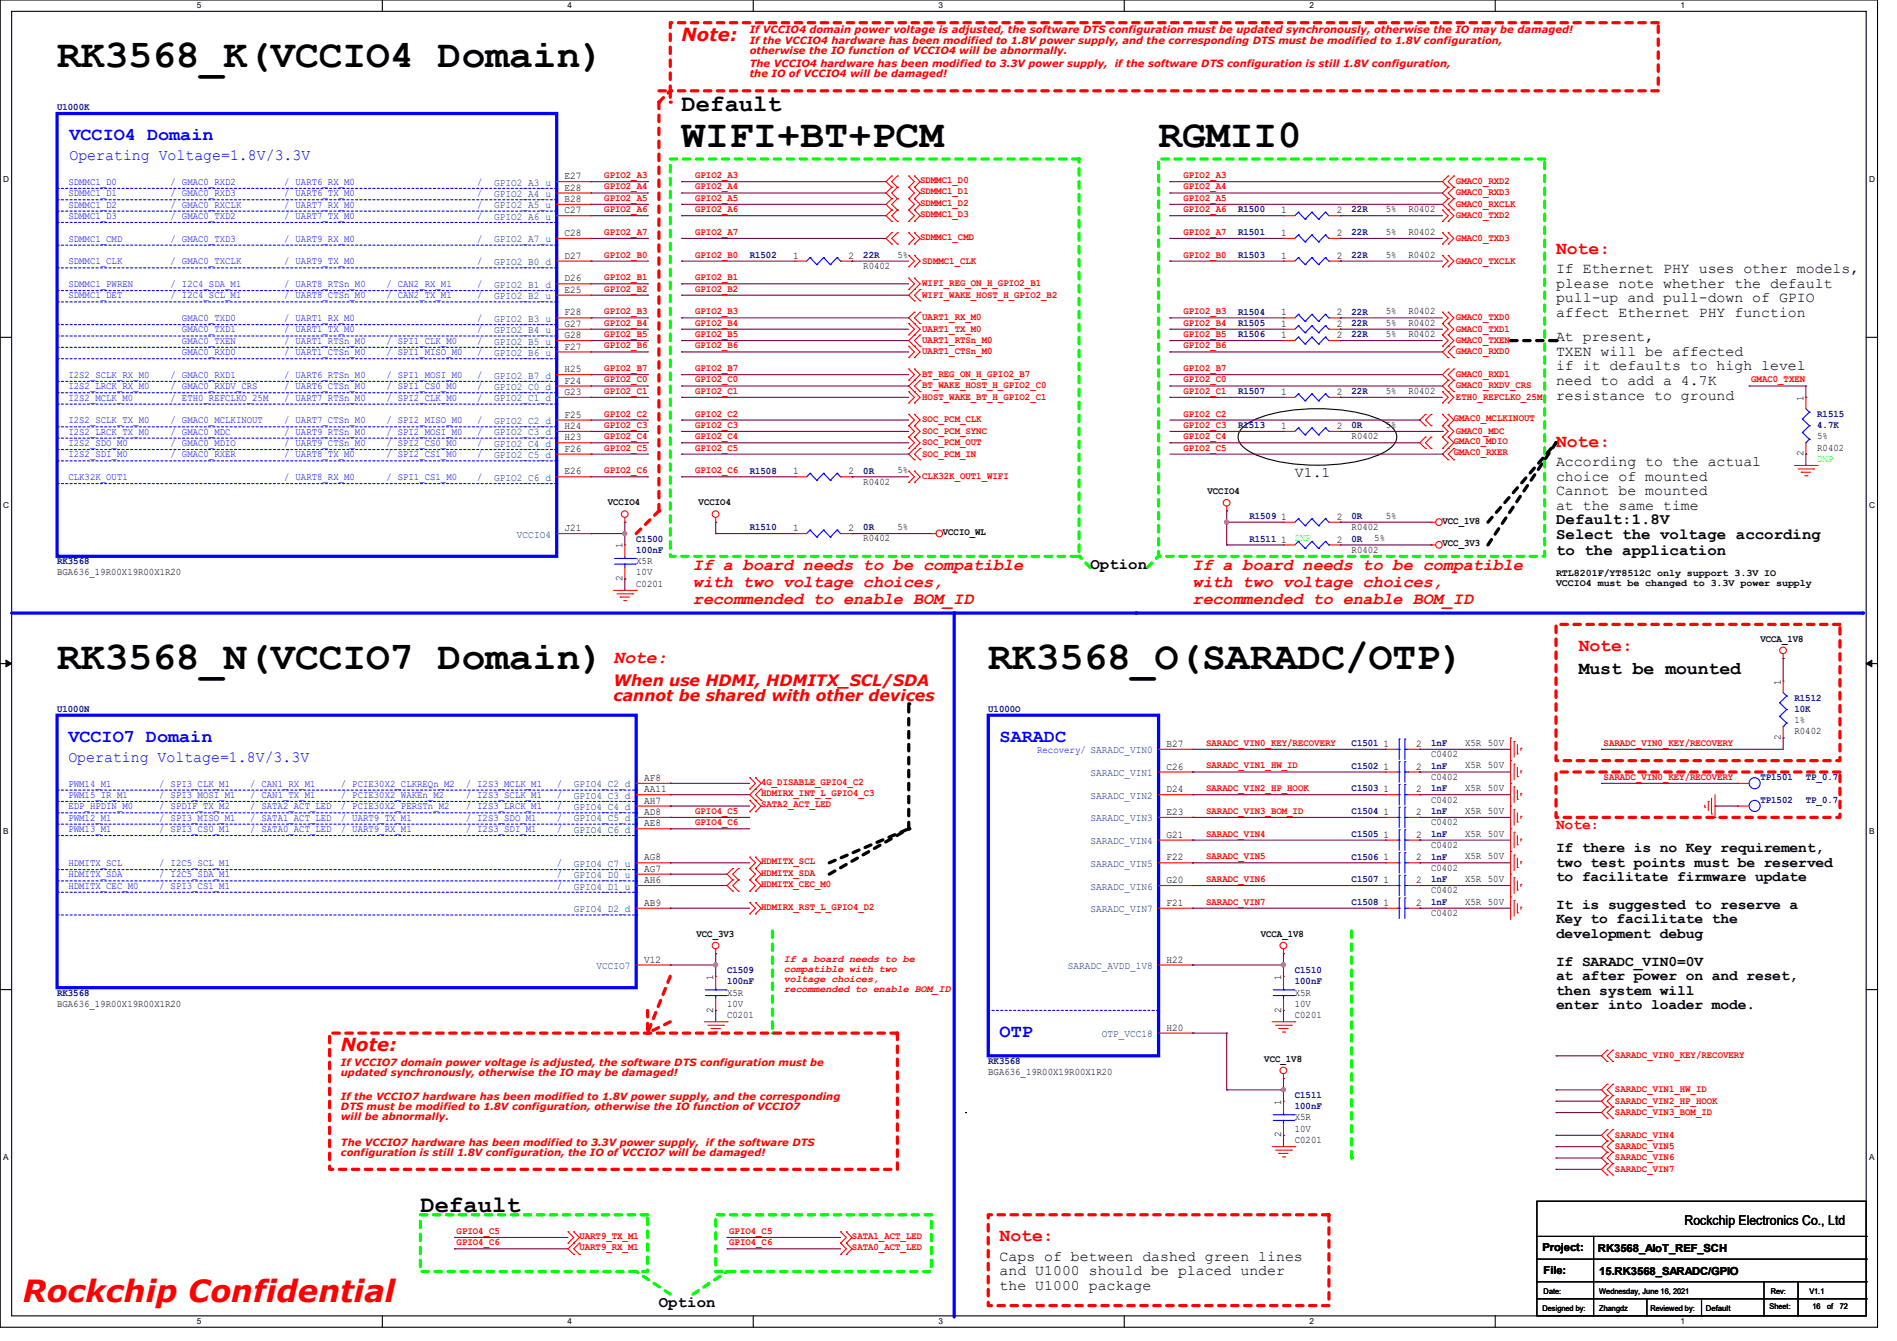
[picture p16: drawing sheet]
<svg xmlns="http://www.w3.org/2000/svg" width="297mm" height="210mm" viewBox="0 0 297 210" stroke-linecap="round" stroke-linejoin="round" font-family="sans-serif">
<defs><g id="words">
<g font-size="6.2">
<text x="8.9" y="10.5">RK3568_K(VCCIO4 Domain)</text>
<text x="106.7" y="23">WIFI+BT+PCM</text>
<text x="181.4" y="23">RGMII0</text>
<text x="8.9" y="104.8">RK3568_N(VCCIO7 Domain)</text>
<text x="154.7" y="104.8">RK3568_O(SARADC/OTP)</text>
</g>
<text font-size="4.8" fill="#f00" x="3.6" y="204">Rockchip Confidential</text>
<g font-size="3.7">
<text x="106.7" y="17.4">Default</text>
<text x="65.8" y="189.9">Default</text>
</g>
<g font-size="2.8" fill="#f00">
<text x="106.7" y="6.4">Note:</text>
<text x="243.6" y="39.7">Note:</text>
<text x="243.6" y="69.9">Note:</text>
<text x="247.2" y="101.9">Note:</text>
<text x="96.1" y="103.8">Note:</text>
<text x="53.4" y="164.6">Note:</text>
<text x="156.5" y="194.4">Note:</text>
</g>
<g font-size="2.8" fill="#00f">
<text x="10.9" y="21.9">VCCIO4 Domain</text>
<text x="10.7" y="116.2">VCCIO7 Domain</text>
<text x="156.5" y="116.2">SARADC</text>
<text x="156.5" y="162.4">OTP</text>
</g>
<text font-size="2.8" x="247.2" y="105.5">Must be mounted</text>
<g font-size="2.6" fill="#f00">
<text x="108.5" y="89.3">If a board needs to be compatible</text>
<text x="186.7" y="89.3">If a board needs to be compatible</text>
<text x="108.5" y="91.9">with two voltage choices,</text>
<text x="108.5" y="94.6">recommended to enable BOM_ID</text>
<text x="186.7" y="91.9">with two voltage choices,</text>
<text x="186.7" y="94.6">recommended to enable BOM_ID</text>
</g>
<g font-size="2.5" fill="#00f">
<text x="10.9" y="25.1">Operating Voltage=1.8V/3.3V</text>
<text x="10.7" y="119.3">Operating Voltage=1.8V/3.3V</text>
</g>
<g font-size="2.5">
<text x="243.6" y="82">Default:1.8V</text>
<text x="170.7" y="89.1">Option</text>
<text x="243.6" y="84.5">Select the voltage according</text>
<text x="243.6" y="86.9">to the application</text>
<text x="103.2" y="204.7">Option</text>
</g>
<g font-size="2.5" fill="#f00">
<text x="96.1" y="107.4">When use HDMI, HDMITX_SCL/SDA</text>
<text x="96.1" y="109.9">cannot be shared with other devices</text>
</g>
<g font-size="2.3">
<text x="243.6" y="42.8">If Ethernet PHY uses other models,</text>
<text x="243.6" y="45">please note whether the default</text>
<text x="243.6" y="47.3">pull-up and pull-down of GPIO</text>
<text x="243.6" y="49.6">affect Ethernet PHY function</text>
<text x="243.6" y="53.4">At present,</text>
<text x="243.6" y="55.7">TXEN will be affected</text>
<text x="243.6" y="58">if it defaults to high level</text>
<text x="243.6" y="60.3">need to add a 4.7K</text>
<text x="243.6" y="62.6">resistance to ground</text>
<text x="202.7" y="74.8">V1.1</text>
<text x="243.6" y="73">According to the actual</text>
<text x="243.6" y="75.3">choice of mounted</text>
<text x="243.6" y="77.6">Cannot be mounted</text>
<text x="243.6" y="79.8">at the same time</text>
<text x="243.6" y="133.4">If there is no Key requirement,</text>
<text x="243.6" y="135.7">two test points must be reserved</text>
<text x="243.6" y="138">to facilitate firmware update</text>
<text x="243.6" y="142.3">It is suggested to reserve a</text>
<text x="243.6" y="144.6">Key to facilitate the</text>
<text x="243.6" y="146.9">development debug</text>
<text x="243.6" y="151.2">If SARADC_VIN0=0V</text>
<text x="243.6" y="153.5">at after power on and reset,</text>
<text x="243.6" y="155.8">then system will</text>
<text x="243.6" y="158.1">enter into loader mode.</text>
<text x="156.5" y="197.4">Caps of between dashed green lines</text>
<text x="156.5" y="199.7">and U1000 should be placed under</text>
<text x="156.5" y="202">the U1000 package</text>
</g>
<text font-size="2.3" fill="#f00" x="243.6" y="129.9">Note:</text>
<text font-size="2.1" x="263.7" y="191.9">Rockchip Electronics Co., Ltd</text>
<g font-size="1.7">
<text x="241.5" y="196">Project:</text>
<text x="250.2" y="196.1">RK3568_AIoT_REF_SCH</text>
<text x="241.7" y="199.5">File:</text>
<text x="250.4" y="199.7">15.RK3568_SARADC/GPIO</text>
</g>
<g font-size="1.6" fill="#f00">
<text x="117.4" y="5.2">If VCCIO4 domain power voltage is adjusted, the software DTS configuration must be updated synchronously, otherwise the IO may be damaged!</text>
<text x="117.4" y="6.9">If the VCCIO4 hardware has been modified to 1.8V power supply, and the corresponding DTS must be modified to 1.8V configuration,</text>
<text x="117.4" y="8.5">otherwise the IO function of VCCIO4 will be abnormally.</text>
<text x="117.4" y="10.5">The VCCIO4 hardware has been modified to 3.3V power supply, if the software DTS configuration is still 1.8V configuration,</text>
<text x="117.4" y="12.1">the IO of VCCIO4 will be damaged!</text>
<text x="94.6" y="27.9">GPIO2_A3</text>
<text x="94.6" y="29.7">GPIO2_A4</text>
<text x="108.8" y="27.9">GPIO2_A3</text>
<text x="108.8" y="29.7">GPIO2_A4</text>
<text x="144.1" y="28.7">SDMMC1_D0</text>
<text x="185.3" y="27.9">GPIO2_A3</text>
<text x="185.3" y="29.7">GPIO2_A4</text>
<text x="228" y="28.8">GMAC0_RXD2</text>
<text x="94.6" y="31.5">GPIO2_A5</text>
<text x="94.6" y="33.2">GPIO2_A6</text>
<text x="108.8" y="33.2">GPIO2_A6</text>
<text x="108.8" y="31.5">GPIO2_A5</text>
<text x="144.1" y="30.4">SDMMC1_D1</text>
<text x="144.1" y="32.2">SDMMC1_D2</text>
<text x="144.1" y="34">SDMMC1_D3</text>
<text x="185.3" y="31.5">GPIO2_A5</text>
<text x="185.3" y="33.2">GPIO2_A6</text>
<text x="228" y="30.6">GMAC0_RXD3</text>
<text x="228" y="32.4">GMAC0_RXCLK</text>
<text x="228" y="34.2">GMAC0_TXD2</text>
<text x="94.6" y="36.8">GPIO2_A7</text>
<text x="94.6" y="40.3">GPIO2_B0</text>
<text x="108.8" y="36.8">GPIO2_A7</text>
<text x="108.8" y="40.3">GPIO2_B0</text>
<text x="144.1" y="37.5">SDMMC1_CMD</text>
<text x="144.4" y="41.3">SDMMC1_CLK</text>
<text x="185.3" y="36.8">GPIO2_A7</text>
<text x="185.3" y="40.3">GPIO2_B0</text>
<text x="228" y="37.7">GMAC0_TXD3</text>
<text x="228" y="41.3">GMAC0_TXCLK</text>
<text x="94.6" y="43.9">GPIO2_B1</text>
<text x="94.6" y="45.7">GPIO2_B2</text>
<text x="108.8" y="43.9">GPIO2_B1</text>
<text x="108.8" y="45.7">GPIO2_B2</text>
<text x="144.4" y="44.8">WIFI_REG_ON_H_GPIO2_B1</text>
<text x="144.4" y="46.6">WIFI_WAKE_HOST_H_GPIO2_B2</text>
<text x="94.6" y="49.2">GPIO2_B3</text>
<text x="94.6" y="51">GPIO2_B4</text>
<text x="94.6" y="52.8">GPIO2_B5</text>
<text x="108.8" y="51">GPIO2_B4</text>
<text x="108.8" y="52.8">GPIO2_B5</text>
<text x="108.8" y="49.2">GPIO2_B3</text>
<text x="144.4" y="50.2">UART1_RX_M0</text>
<text x="144.4" y="51.9">UART1_TX_M0</text>
<text x="144.4" y="53.7">UART1_RTSn_M0</text>
<text x="185.3" y="49.2">GPIO2_B3</text>
<text x="185.3" y="51">GPIO2_B4</text>
<text x="185.3" y="52.8">GPIO2_B5</text>
<text x="228" y="50.2">GMAC0_TXD0</text>
<text x="228" y="51.9">GMAC0_TXD1</text>
<text x="228" y="53.7">GMAC0_TXEN</text>
<text x="94.6" y="54.6">GPIO2_B6</text>
<text x="94.6" y="58.1">GPIO2_B7</text>
<text x="94.6" y="59.9">GPIO2_C0</text>
<text x="108.8" y="54.6">GPIO2_B6</text>
<text x="108.8" y="59.9">GPIO2_C0</text>
<text x="108.8" y="58.1">GPIO2_B7</text>
<text x="144.4" y="55.5">UART1_CTSn_M0</text>
<text x="144.4" y="59.1">BT_REG_ON_H_GPIO2_B7</text>
<text x="185.3" y="54.6">GPIO2_B6</text>
<text x="185.3" y="58.1">GPIO2_B7</text>
<text x="185.3" y="59.9">GPIO2_C0</text>
<text x="228" y="55.5">GMAC0_RXD0</text>
<text x="228" y="59.1">GMAC0_RXD1</text>
<text x="274.2" y="59.9">GMAC0_TXEN</text>
<text x="94.6" y="61.7">GPIO2_C1</text>
<text x="94.6" y="65.2">GPIO2_C2</text>
<text x="108.8" y="61.7">GPIO2_C1</text>
<text x="108.8" y="65.2">GPIO2_C2</text>
<text x="144.4" y="60.8">BT_WAKE_HOST_H_GPIO2_C0</text>
<text x="144.4" y="62.6">HOST_WAKE_BT_H_GPIO2_C1</text>
<text x="185.3" y="65.2">GPIO2_C2</text>
<text x="185.3" y="61.7">GPIO2_C1</text>
<text x="227.6" y="66">GMAC0_MCLKINOUT</text>
<text x="228" y="60.8">GMAC0_RXDV_CRS</text>
<text x="228" y="62.6">ETH0_REFCLKO_25M</text>
<text x="94.6" y="67">GPIO2_C3</text>
<text x="94.6" y="68.8">GPIO2_C4</text>
<text x="94.6" y="70.6">GPIO2_C5</text>
<text x="108.8" y="67">GPIO2_C3</text>
<text x="108.8" y="68.8">GPIO2_C4</text>
<text x="108.8" y="70.6">GPIO2_C5</text>
<text x="144.4" y="67.9">SOC_PCM_SYNC</text>
<text x="144.4" y="69.7">SOC_PCM_OUT</text>
<text x="144.4" y="66.2">SOC_PCM_CLK</text>
<text x="144.4" y="71.5">SOC_PCM_IN</text>
<text x="185.3" y="67">GPIO2_C3</text>
<text x="185.3" y="68.8">GPIO2_C4</text>
<text x="185.3" y="70.6">GPIO2_C5</text>
<text x="227.6" y="69.6">GMAC0_MDIO</text>
<text x="227.6" y="71.3">GMAC0_RXER</text>
<text x="228" y="67.9">GMAC0_MDC</text>
<text x="94.6" y="74.1">GPIO2_C6</text>
<text x="108.8" y="74.1">GPIO2_C6</text>
<text x="144.4" y="75.1">CLK32K_OUT1_WIFI</text>
<text x="188.8" y="116.8">SARADC_VIN0_KEY/RECOVERY</text>
<text x="251.1" y="116.8">SARADC_VIN0_KEY/RECOVERY</text>
<text x="119.2" y="122.9">4G_DISABLE_GPIO4_C2</text>
<text x="119.2" y="124.7">HDMIRX_INT_L_GPIO4_C3</text>
<text x="188.8" y="120.4">SARADC_VIN1_HW_ID</text>
<text x="188.8" y="123.9">SARADC_VIN2_HP_HOOK</text>
<text x="251.1" y="122.1">SARADC_VIN0_KEY/RECOVERY</text>
<text x="108.8" y="127.5">GPIO4_C5</text>
<text x="108.8" y="129.2">GPIO4_C6</text>
<text x="119.2" y="126.4">SATA2_ACT_LED</text>
<text x="188.8" y="127.5">SARADC_VIN3_BOM_ID</text>
<text x="188.8" y="131">SARADC_VIN4</text>
<text x="119.2" y="135.3">HDMITX_SCL</text>
<text x="119.2" y="137.1">HDMITX_SDA</text>
<text x="188.8" y="134.6">SARADC_VIN5</text>
<text x="119.2" y="138.9">HDMITX_CEC_M0</text>
<text x="119.2" y="142.4">HDMIRX_RST_L_GPIO4_D2</text>
<text x="188.8" y="138.1">SARADC_VIN6</text>
<text x="188.8" y="141.7">SARADC_VIN7</text>
<text x="122.7" y="150.6">If a board needs to be</text>
<text x="122.7" y="152.2">compatible with two</text>
<text x="122.7" y="153.8">voltage choices,</text>
<text x="122.7" y="155.3">recommended to enable BOM_ID</text>
<text x="53.4" y="167">If VCCIO7 domain power voltage is adjusted, the software DTS configuration must be</text>
<text x="252.9" y="165.7">SARADC_VIN0_KEY/RECOVERY</text>
<text x="53.4" y="172.3">If the VCCIO7 hardware has been modified to 1.8V power supply, and the corresponding</text>
<text x="53.4" y="173.9">DTS must be modified to 1.8V configuration, otherwise the IO function of VCCIO7</text>
<text x="53.4" y="168.5">updated synchronously, otherwise the IO may be damaged!</text>
<text x="252.9" y="171.1">SARADC_VIN1_HW_ID</text>
<text x="252.9" y="172.8">SARADC_VIN2_HP_HOOK</text>
<text x="53.4" y="175.4">will be abnormally.</text>
<text x="53.4" y="179.4">The VCCIO7 hardware has been modified to 3.3V power supply, if the software DTS</text>
<text x="252.9" y="174.6">SARADC_VIN3_BOM_ID</text>
<text x="252.9" y="178.2">SARADC_VIN4</text>
<text x="252.9" y="180">SARADC_VIN5</text>
<text x="53.4" y="181">configuration is still 1.8V configuration, the IO of VCCIO7 will be damaged!</text>
<text x="252.9" y="181.7">SARADC_VIN6</text>
<text x="252.9" y="183.5">SARADC_VIN7</text>
<text x="71.5" y="193.2">GPIO4_C5</text>
<text x="71.5" y="195">GPIO4_C6</text>
<text x="90.7" y="194">UART9_TX_M1</text>
<text x="90.7" y="195.8">UART9_RX_M1</text>
<text x="114.2" y="193.2">GPIO4_C5</text>
<text x="114.2" y="195">GPIO4_C6</text>
<text x="133.4" y="194">SATA1_ACT_LED</text>
<text x="133.4" y="195.8">SATA0_ACT_LED</text>
</g>
<g font-size="1.6" fill="#000080">
<text x="8.9" y="17.3">U1000K</text>
<text x="193.8" y="33.3">R1500</text>
<text x="211.6" y="33.3">22R</text>
<text x="117.4" y="40.4">R1502</text>
<text x="135.2" y="40.4">22R</text>
<text x="193.8" y="40.4">R1503</text>
<text x="193.8" y="36.8">R1501</text>
<text x="211.6" y="40.4">22R</text>
<text x="211.6" y="36.8">22R</text>
<text x="193.8" y="51.1">R1505</text>
<text x="193.8" y="49.3">R1504</text>
<text x="193.8" y="52.8">R1506</text>
<text x="211.6" y="51.1">22R</text>
<text x="211.6" y="49.3">22R</text>
<text x="211.6" y="52.8">22R</text>
<text x="193.8" y="61.7">R1507</text>
<text x="211.6" y="61.7">22R</text>
<text x="284.5" y="65.3">R1515</text>
<text x="193.8" y="67.1">R1513</text>
<text x="211.6" y="67.1">0R</text>
<text x="284.5" y="67.1">4.7K</text>
<text x="117.4" y="74.2">R1508</text>
<text x="135.2" y="74.2">0R</text>
<text x="117.4" y="83.1">R1510</text>
<text x="135.2" y="83.1">0R</text>
<text x="195.6" y="81.3">R1509</text>
<text x="211.6" y="81.3">0R</text>
<text x="8.9" y="88.4">RK3568</text>
<text x="99.6" y="84.8">C1500</text>
<text x="99.6" y="86.6">100nF</text>
<text x="195.6" y="84.8">R1511</text>
<text x="211.6" y="84.8">0R</text>
<text x="8.9" y="111.5">U1000N</text>
<text x="154.7" y="111.5">U1000O</text>
<text x="281" y="109.7">R1512</text>
<text x="281" y="111.5">10K</text>
<text x="211.6" y="116.8">C1501</text>
<text x="224.1" y="116.8">1nF</text>
<text x="211.6" y="120.4">C1502</text>
<text x="211.6" y="123.9">C1503</text>
<text x="224.1" y="120.4">1nF</text>
<text x="224.1" y="123.9">1nF</text>
<text x="275.6" y="122.2">TP1501</text>
<text x="275.6" y="125.7">TP1502</text>
<text x="282.7" y="122.2">TP_0.7</text>
<text x="282.7" y="125.7">TP_0.7</text>
<text x="211.6" y="127.5">C1504</text>
<text x="211.6" y="131.1">C1505</text>
<text x="224.1" y="127.5">1nF</text>
<text x="224.1" y="131.1">1nF</text>
<text x="211.6" y="134.6">C1506</text>
<text x="224.1" y="134.6">1nF</text>
<text x="211.6" y="141.7">C1508</text>
<text x="211.6" y="138.2">C1507</text>
<text x="224.1" y="141.7">1nF</text>
<text x="224.1" y="138.2">1nF</text>
<text x="8.9" y="156">RK3568</text>
<text x="113.8" y="152.4">C1509</text>
<text x="113.8" y="154.2">100nF</text>
<text x="202.7" y="152.4">C1510</text>
<text x="202.7" y="154.2">100nF</text>
<text x="154.7" y="166.6">RK3568</text>
<text x="202.7" y="172">C1511</text>
<text x="202.7" y="173.7">100nF</text>
</g>
<g font-size="1.6" fill="#00f">
<text x="10.7" y="29">SDMMC1_D0</text>
<text x="26.7" y="29">/ GMAC0_RXD2</text>
<text x="44.5" y="29">/ UART6_RX_M0</text>
<text x="74.7" y="29">/</text>
<text x="10.7" y="34.3">SDMMC1_D3</text>
<text x="10.7" y="30.7">SDMMC1_D1</text>
<text x="10.7" y="32.5">SDMMC1_D2</text>
<text x="26.7" y="30.7">/ GMAC0_RXD3</text>
<text x="26.7" y="34.3">/ GMAC0_TXD2</text>
<text x="26.7" y="32.5">/ GMAC0_RXCLK</text>
<text x="44.5" y="32.5">/ UART7_RX_M0</text>
<text x="44.5" y="34.3">/ UART7_TX_M0</text>
<text x="44.5" y="30.7">/ UART6_TX_M0</text>
<text x="74.7" y="34.3">/</text>
<text x="74.7" y="30.7">/</text>
<text x="74.7" y="32.5">/</text>
<text x="10.7" y="37.8">SDMMC1_CMD</text>
<text x="10.7" y="41.4">SDMMC1_CLK</text>
<text x="26.7" y="41.4">/ GMAC0_TXCLK</text>
<text x="26.7" y="37.8">/ GMAC0_TXD3</text>
<text x="44.5" y="37.8">/ UART9_RX_M0</text>
<text x="44.5" y="41.4">/ UART9_TX_M0</text>
<text x="74.7" y="41.4">/</text>
<text x="74.7" y="37.8">/</text>
<text x="10.7" y="45">SDMMC1_PWREN</text>
<text x="10.7" y="46.7">SDMMC1_DET</text>
<text x="26.7" y="45">/ I2C4_SDA_M1</text>
<text x="26.7" y="46.7">/ I2C4_SCL_M1</text>
<text x="44.5" y="46.7">/ UART8_CTSn_M0</text>
<text x="44.5" y="45">/ UART8_RTSn_M0</text>
<text x="60.5" y="46.7">/ CAN2_TX_M1</text>
<text x="60.5" y="45">/ CAN2_RX_M1</text>
<text x="74.7" y="46.7">/</text>
<text x="74.7" y="45">/</text>
<text x="28.5" y="50.3">GMAC0_TXD0</text>
<text x="28.5" y="52.1">GMAC0_TXD1</text>
<text x="28.5" y="53.8">GMAC0_TXEN</text>
<text x="44.5" y="52.1">/ UART1_TX_M0</text>
<text x="44.5" y="50.3">/ UART1_RX_M0</text>
<text x="44.5" y="53.8">/ UART1_RTSn_M0</text>
<text x="60.5" y="53.8">/ SPI1_CLK_M0</text>
<text x="74.7" y="50.3">/</text>
<text x="74.7" y="53.8">/</text>
<text x="74.7" y="52.1">/</text>
<text x="10.7" y="59.2">I2S2_SCLK_RX_M0</text>
<text x="26.7" y="59.2">/ GMAC0_RXD1</text>
<text x="28.5" y="55.6">GMAC0_RXD0</text>
<text x="44.5" y="55.6">/ UART1_CTSn_M0</text>
<text x="44.5" y="59.2">/ UART6_RTSn_M0</text>
<text x="60.5" y="59.2">/ SPI1_MOSI_M0</text>
<text x="60.5" y="55.6">/ SPI1_MISO_M0</text>
<text x="74.7" y="55.6">/</text>
<text x="74.7" y="59.2">/</text>
<text x="10.7" y="61">I2S2_LRCK_RX_M0</text>
<text x="10.7" y="62.7">I2S2_MCLK_M0</text>
<text x="26.7" y="62.7">/ ETH0_REFCLKO_25M</text>
<text x="26.7" y="61">/ GMAC0_RXDV_CRS</text>
<text x="44.5" y="62.7">/ UART7_RTSn_M0</text>
<text x="44.5" y="61">/ UART6_CTSn_M0</text>
<text x="60.5" y="61">/ SPI1_CS0_M0</text>
<text x="60.5" y="62.7">/ SPI2_CLK_M0</text>
<text x="74.7" y="62.7">/</text>
<text x="74.7" y="61">/</text>
<text x="10.7" y="71.6">I2S2_SDI_M0</text>
<text x="10.7" y="66.3">I2S2_SCLK_TX_M0</text>
<text x="10.7" y="69.8">I2S2_SDO_M0</text>
<text x="10.7" y="68.1">I2S2_LRCK_TX_M0</text>
<text x="26.7" y="69.8">/ GMAC0_MDIO</text>
<text x="26.7" y="71.6">/ GMAC0_RXER</text>
<text x="26.7" y="68.1">/ GMAC0_MDC</text>
<text x="26.7" y="66.3">/ GMAC0_MCLKINOUT</text>
<text x="44.5" y="66.3">/ UART7_CTSn_M0</text>
<text x="44.5" y="71.6">/ UART8_TX_M0</text>
<text x="44.5" y="68.1">/ UART9_RTSn_M0</text>
<text x="44.5" y="69.8">/ UART9_CTSn_M0</text>
<text x="60.5" y="71.6">/ SPI2_CS1_M0</text>
<text x="60.5" y="68.1">/ SPI2_MOSI_M0</text>
<text x="60.5" y="69.8">/ SPI2_CS0_M0</text>
<text x="60.5" y="66.3">/ SPI2_MISO_M0</text>
<text x="74.7" y="69.8">/</text>
<text x="74.7" y="71.6">/</text>
<text x="74.7" y="68.1">/</text>
<text x="74.7" y="66.3">/</text>
<text x="10.7" y="75.2">CLK32K_OUT1</text>
<text x="44.5" y="75.2">/ UART8_RX_M0</text>
<text x="60.5" y="75.2">/ SPI1_CS1_M0</text>
<text x="74.7" y="75.2">/</text>
<text x="162.4" y="117.9">Recovery/ SARADC_VIN0</text>
<text x="10.7" y="123.2">PWM14_M1</text>
<text x="10.7" y="125">PWM15_IR_M1</text>
<text x="24.9" y="123.2">/ SPI3_CLK_M1</text>
<text x="24.9" y="125">/ SPI3_MOSI_M1</text>
<text x="39.2" y="123.2">/ CAN1_RX_M1</text>
<text x="39.2" y="125">/ CAN1_TX_M1</text>
<text x="53.4" y="123.2">/ PCIE30X2_CLKREQn_M2</text>
<text x="53.4" y="125">/ PCIE30X2_WAKEn_M2</text>
<text x="72.9" y="123.2">/ I2S3_MCLK_M1</text>
<text x="72.9" y="125">/ I2S3_SCLK_M1</text>
<text x="87.2" y="125">/</text>
<text x="87.2" y="123.2">/</text>
<text x="10.7" y="130.3">PWM13_M1</text>
<text x="10.7" y="128.5">PWM12_M1</text>
<text x="10.7" y="126.7">EDP_HPDIN_M0</text>
<text x="24.9" y="130.3">/ SPI3_CS0_M1</text>
<text x="24.9" y="128.5">/ SPI3_MISO_M1</text>
<text x="24.9" y="126.7">/ SPDIF_TX_M2</text>
<text x="39.2" y="126.7">/ SATA2_ACT_LED</text>
<text x="39.2" y="130.3">/ SATA0_ACT_LED</text>
<text x="39.2" y="128.5">/ SATA1_ACT_LED</text>
<text x="53.4" y="126.7">/ PCIE30X2_PERSTn_M2</text>
<text x="53.4" y="130.3">/ UART9_RX_M1</text>
<text x="53.4" y="128.5">/ UART9_TX_M1</text>
<text x="72.9" y="130.3">/ I2S3_SDI_M1</text>
<text x="72.9" y="128.5">/ I2S3_SDO_M1</text>
<text x="72.9" y="126.7">/ I2S3_LRCK_M1</text>
<text x="87.2" y="128.5">/</text>
<text x="87.2" y="130.3">/</text>
<text x="87.2" y="126.7">/</text>
<text x="10.7" y="137.4">HDMITX_SDA</text>
<text x="10.7" y="135.6">HDMITX_SCL</text>
<text x="24.9" y="135.6">/ I2C5_SCL_M1</text>
<text x="24.9" y="137.4">/ I2C5_SDA_M1</text>
<text x="87.2" y="137.4">/</text>
<text x="87.2" y="135.6">/</text>
<text x="10.7" y="139.2">HDMITX_CEC_M0</text>
<text x="24.9" y="139.2">/ SPI3_CS1_M1</text>
<text x="87.2" y="139.2">/</text>
</g>
<g font-size="1.6" fill="#004080">
<text x="77.4" y="29.1">GPIO2_A3_u</text>
<text x="77.4" y="30.9">GPIO2_A4_u</text>
<text x="77.4" y="32.6">GPIO2_A5_u</text>
<text x="77.4" y="34.4">GPIO2_A6_u</text>
<text x="77.4" y="38">GPIO2_A7_u</text>
<text x="77.4" y="41.5">GPIO2_B0_d</text>
<text x="77.4" y="45.1">GPIO2_B1_d</text>
<text x="77.4" y="46.9">GPIO2_B2_u</text>
<text x="77.4" y="50.4">GPIO2_B3_u</text>
<text x="77.4" y="52.2">GPIO2_B4_u</text>
<text x="77.4" y="54">GPIO2_B5_u</text>
<text x="77.4" y="55.8">GPIO2_B6_u</text>
<text x="77.4" y="59.3">GPIO2_B7_d</text>
<text x="77.4" y="61.1">GPIO2_C0_d</text>
<text x="77.4" y="62.9">GPIO2_C1_d</text>
<text x="77.4" y="66.4">GPIO2_C2_d</text>
<text x="77.4" y="68.2">GPIO2_C3_d</text>
<text x="77.4" y="70">GPIO2_C4_d</text>
<text x="77.4" y="71.8">GPIO2_C5_d</text>
<text x="77.4" y="75.3">GPIO2_C6_d</text>
<text x="80.9" y="84.2">VCCIO4</text>
<text x="89.8" y="123.3">GPIO4_C2_d</text>
<text x="89.8" y="125.1">GPIO4_C3_d</text>
<text x="170.7" y="121.5">SARADC_VIN1</text>
<text x="170.7" y="125.1">SARADC_VIN2</text>
<text x="89.8" y="126.9">GPIO4_C4_d</text>
<text x="89.8" y="128.7">GPIO4_C5_d</text>
<text x="89.8" y="130.4">GPIO4_C6_d</text>
<text x="170.7" y="128.7">SARADC_VIN3</text>
<text x="89.8" y="135.8">GPIO4_C7_u</text>
<text x="89.8" y="137.5">GPIO4_D0_u</text>
<text x="170.7" y="132.2">SARADC_VIN4</text>
<text x="170.7" y="135.8">SARADC_VIN5</text>
<text x="89.8" y="139.3">GPIO4_D1_u</text>
<text x="89.8" y="142.9">GPIO4_D2_d</text>
<text x="170.7" y="139.3">SARADC_VIN6</text>
<text x="170.7" y="142.9">SARADC_VIN7</text>
<text x="93.4" y="151.8">VCCIO7</text>
<text x="167.2" y="151.8">SARADC_AVDD_1V8</text>
<text x="172.5" y="162.4">OTP_VCC18</text>
</g>
<g font-size="1.6">
<text x="88.4" y="28.1">E27</text>
<text x="88.4" y="29.8">E28</text>
<text x="88.4" y="31.6">B28</text>
<text x="88.4" y="33.4">C27</text>
<text x="200.6" y="33.4">1</text>
<text x="209.3" y="33.4">2</text>
<text x="217" y="33.2">5%</text>
<text x="220.5" y="33.2">R0402</text>
<text x="88.4" y="37">C28</text>
<text x="88.4" y="40.5">D27</text>
<text x="124.2" y="40.5">1</text>
<text x="132.8" y="40.5">2</text>
<text x="140.5" y="40.3">5%</text>
<text x="200.6" y="40.5">1</text>
<text x="200.6" y="37">1</text>
<text x="209.3" y="40.5">2</text>
<text x="209.3" y="37">2</text>
<text x="217" y="40.3">5%</text>
<text x="217" y="36.8">5%</text>
<text x="220.5" y="40.3">R0402</text>
<text x="220.5" y="36.8">R0402</text>
<text x="88.4" y="44.1">D26</text>
<text x="88.4" y="45.8">E25</text>
<text x="135.2" y="42.1">R0402</text>
<text x="88.4" y="49.4">F28</text>
<text x="88.4" y="51.2">G27</text>
<text x="88.4" y="53">G28</text>
<text x="200.6" y="51.2">1</text>
<text x="200.6" y="49.4">1</text>
<text x="200.6" y="53">1</text>
<text x="209.3" y="51.2">2</text>
<text x="209.3" y="49.4">2</text>
<text x="209.3" y="53">2</text>
<text x="217" y="51">5%</text>
<text x="217" y="49.2">5%</text>
<text x="217" y="52.8">5%</text>
<text x="220.5" y="51">R0402</text>
<text x="220.5" y="49.2">R0402</text>
<text x="220.5" y="52.8">R0402</text>
<text x="88.4" y="54.7">F27</text>
<text x="88.4" y="58.3">H25</text>
<text x="88.4" y="60.1">F24</text>
<text x="88.4" y="61.8">G23</text>
<text x="88.4" y="65.4">F25</text>
<text x="200.6" y="61.8">1</text>
<text x="209.3" y="61.8">2</text>
<text x="217" y="61.7">5%</text>
<text x="220.5" y="61.7">R0402</text>
<text x="282.4" y="62.8" transform="rotate(-90 282.4 62.8)">1</text>
<text x="88.4" y="67.2">H24</text>
<text x="88.4" y="69">H23</text>
<text x="88.4" y="70.7">F26</text>
<text x="200.6" y="67.2">1</text>
<text x="209.3" y="67.2">2</text>
<text x="211.6" y="68.8">R0402</text>
<text x="217" y="67">5%</text>
<text x="282.4" y="71.5" transform="rotate(-90 282.4 71.5)">2</text>
<text x="284.5" y="70.6">R0402</text>
<text x="284.5" y="68.8">5%</text>
<text x="88.4" y="74.3">E26</text>
<text x="124.2" y="74.3">1</text>
<text x="132.8" y="74.3">2</text>
<text x="135.2" y="75.9">R0402</text>
<text x="140.5" y="74.1">5%</text>
<text x="189.1" y="77.4">VCCIO4</text>
<text x="88.4" y="83.2">J21</text>
<text x="95.2" y="79.2">VCCIO4</text>
<text x="109.4" y="79.2">VCCIO4</text>
<text x="124.2" y="83.2">1</text>
<text x="132.8" y="83.2">2</text>
<text x="140.5" y="83">5%</text>
<text x="147.6" y="83.8">VCCIO_WL</text>
<text x="200.6" y="81.4">1</text>
<text x="209.3" y="81.4">2</text>
<text x="211.6" y="83">R0402</text>
<text x="217" y="81.2">5%</text>
<text x="225.8" y="82">VCC_1V8</text>
<text x="97.5" y="85.9" transform="rotate(-90 97.5 85.9)">1</text>
<text x="99.6" y="88.3">X5R</text>
<text x="135.2" y="84.8">R0402</text>
<text x="200.6" y="85">1</text>
<text x="209.3" y="85">2</text>
<text x="211.6" y="86.6">R0402</text>
<text x="215.2" y="84.8">5%</text>
<text x="225.8" y="85.6">VCC_3V3</text>
<text x="8.9" y="90.1">BGA636_19R00X19R00X1R20</text>
<text x="97.5" y="91" transform="rotate(-90 97.5 91)">2</text>
<text x="99.6" y="91.9">C0201</text>
<text x="99.6" y="90.1">10V</text>
<text x="243.6" y="90.2">RTL8201F/YT8512C only support 3.3V IO</text>
<text x="243.6" y="91.7">VCCIO4 must be changed to 3.3V power supply</text>
<text x="275.6" y="100.5">VCCA_1V8</text>
<text x="278.8" y="107.2" transform="rotate(-90 278.8 107.2)">1</text>
<text x="281" y="113.2">1%</text>
<text x="182.6" y="117">B27</text>
<text x="216.6" y="117">1</text>
<text x="221.7" y="117">2</text>
<text x="224.1" y="118.6">C0402</text>
<text x="229.4" y="116.8">X5R 50V</text>
<text x="278.8" y="115.9" transform="rotate(-90 278.8 115.9)">2</text>
<text x="281" y="115">R0402</text>
<text x="100.8" y="122.3">AF8</text>
<text x="100.8" y="124.1">AA11</text>
<text x="100.8" y="125.9">AH7</text>
<text x="182.6" y="120.5">C26</text>
<text x="182.6" y="124.1">D24</text>
<text x="216.6" y="120.5">1</text>
<text x="216.6" y="124.1">1</text>
<text x="221.7" y="120.5">2</text>
<text x="221.7" y="124.1">2</text>
<text x="224.1" y="122.1">C0402</text>
<text x="224.1" y="125.7">C0402</text>
<text x="229.4" y="120.4">X5R 50V</text>
<text x="229.4" y="123.9">X5R 50V</text>
<text x="100.8" y="127.6">AD8</text>
<text x="100.8" y="129.4">AE8</text>
<text x="182.6" y="127.6">E23</text>
<text x="182.6" y="131.2">G21</text>
<text x="216.6" y="127.6">1</text>
<text x="216.6" y="131.2">1</text>
<text x="221.7" y="127.6">2</text>
<text x="221.7" y="131.2">2</text>
<text x="224.1" y="129.2">C0402</text>
<text x="229.4" y="127.5">X5R 50V</text>
<text x="229.4" y="131">X5R 50V</text>
<text x="100.8" y="134.7">AG8</text>
<text x="100.8" y="136.5">AG7</text>
<text x="182.6" y="134.7">F22</text>
<text x="216.6" y="134.7">1</text>
<text x="221.7" y="134.7">2</text>
<text x="224.1" y="136.4">C0402</text>
<text x="224.1" y="132.8">C0402</text>
<text x="229.4" y="134.6">X5R 50V</text>
<text x="100.8" y="138.3">AH6</text>
<text x="100.8" y="141.9">AB9</text>
<text x="182.6" y="138.3">G20</text>
<text x="182.6" y="141.9">F21</text>
<text x="216.6" y="141.9">1</text>
<text x="216.6" y="138.3">1</text>
<text x="221.7" y="141.9">2</text>
<text x="221.7" y="138.3">2</text>
<text x="224.1" y="143.5">C0402</text>
<text x="224.1" y="139.9">C0402</text>
<text x="229.4" y="141.7">X5R 50V</text>
<text x="229.4" y="138.1">X5R 50V</text>
<text x="109" y="146.7">VCC_3V3</text>
<text x="197.4" y="146.7">VCCA_1V8</text>
<text x="100.8" y="150.8">V12</text>
<text x="111.7" y="153.5" transform="rotate(-90 111.7 153.5)">1</text>
<text x="113.8" y="155.9">X5R</text>
<text x="182.6" y="150.8">H22</text>
<text x="200.6" y="153.5" transform="rotate(-90 200.6 153.5)">1</text>
<text x="202.7" y="155.9">X5R</text>
<text x="8.9" y="157.7">BGA636_19R00X19R00X1R20</text>
<text x="111.7" y="158.6" transform="rotate(-90 111.7 158.6)">2</text>
<text x="113.8" y="159.5">C0201</text>
<text x="113.8" y="157.7">10V</text>
<text x="182.6" y="161.4">H20</text>
<text x="200.6" y="158.6" transform="rotate(-90 200.6 158.6)">2</text>
<text x="202.7" y="159.5">C0201</text>
<text x="202.7" y="157.7">10V</text>
<text x="197.9" y="166.3">VCC_1V8</text>
<text x="154.7" y="168.4">BGA636_19R00X19R00X1R20</text>
<text x="200.6" y="173" transform="rotate(-90 200.6 173)">1</text>
<text x="200.6" y="178.1" transform="rotate(-90 200.6 178.1)">2</text>
<text x="202.7" y="179">C0201</text>
<text x="202.7" y="175.5">X5R</text>
<text x="202.7" y="177.2">10V</text>
</g>
<g font-size="1.6" fill="#0f0">
<text x="284.5" y="72.3">DNP</text>
<text x="202.7" y="84.8">DNP</text>
</g>
<g font-size="1.3">
<text x="30.8" y="1.3">5</text>
<text x="88.9" y="1.3">4</text>
<text x="146.9" y="1.3">3</text>
<text x="205" y="1.3">2</text>
<text x="263.1" y="1.3">1</text>
<text x=".5" y="28.4">D</text>
<text x="292.7" y="28.4">D</text>
<text x=".5" y="79.5">C</text>
<text x="292.7" y="79.5">C</text>
<text x=".5" y="130.6">B</text>
<text x="292.7" y="130.6">B</text>
<text x=".5" y="181.7">A</text>
<text x="292.7" y="181.7">A</text>
<text x="30.8" y="207.4">5</text>
<text x="88.9" y="207.4">4</text>
<text x="146.9" y="207.4">3</text>
<text x="205" y="207.4">2</text>
<text x="263.1" y="207.4">1</text>
</g>
<g font-size="1.2">
<text x="241.7" y="202.6">Date:</text>
<text x="250.4" y="202.6">Wednesday, June 16, 2021</text>
<text x="277.2" y="202.6">Rev:</text>
<text x="283.3" y="202.6">V1.1</text>
<text x="241.5" y="205.3">Designed by:</text>
<text x="250.4" y="205.3">Zhangdz</text>
<text x="258.4" y="205.3">Reviewed by:</text>
<text x="267.1" y="205.3">Default</text>
<text x="277.1" y="205.1">Sheet:</text>
<text x="283.8" y="205.1">16</text>
<text x="286.1" y="205.1">of</text>
<text x="288.1" y="205.1">72</text>
</g>
</g></defs>
<path d="M0 0h294v207.9h-294zM1.8 1.8h290.4v204.3h-290.4z" fill="none" stroke="#000" stroke-width=".17"/>
<g fill="#fff">
<path d="M30.8 .2h.7v1.4h-.7z"/>
<path d="M30.8 206.2h.7v1.4h-.7z"/>
</g>
<path d="M59.9 0v1.8M59.9 206.1v1.8" fill="none" stroke="#000" stroke-width=".17"/>
<g fill="#fff">
<path d="M88.9 .2h.6v1.4h-.6z"/>
<path d="M88.9 206.2h.6v1.4h-.6z"/>
</g>
<path d="M117.9 0v1.8M117.9 206.1v1.8" fill="none" stroke="#000" stroke-width=".17"/>
<g fill="#fff">
<path d="M146.9 .2h.7v1.4h-.7z"/>
<path d="M146.9 206.2h.7v1.4h-.7z"/>
</g>
<path d="M176 0v1.8M176 206.1v1.8" fill="none" stroke="#000" stroke-width=".17"/>
<g fill="#fff">
<path d="M205 .2h.7v1.4h-.7z"/>
<path d="M205 206.2h.7v1.4h-.7z"/>
</g>
<path d="M234.1 0v1.8M234.1 206.1v1.8" fill="none" stroke="#000" stroke-width=".17"/>
<g fill="#fff">
<path d="M263.1 .2h.7v1.4h-.7z"/>
<path d="M263.1 206.2h.7v1.4h-.7z"/>
<path d="M.5 27.3h.9v1.4h-.9z"/>
<path d="M292.7 27.3h.8v1.4h-.8z"/>
<path d="M.5 78.4h.9v1.4h-.9z"/>
<path d="M292.7 78.4h.8v1.4h-.8z"/>
</g>
<path d="M0 52.8h1.8M292.2 52.8h1.8" fill="none" stroke="#000" stroke-width=".17"/>
<g fill="#fff">
<path d="M.5 129.5h.8v1.4h-.8z"/>
<path d="M292.7 129.5h.8v1.4h-.8z"/>
</g>
<path d="M0 103.9h1.8M292.2 103.9h1.8" fill="none" stroke="#000" stroke-width=".17"/>
<path d="M.9 103.4l.9 .5-.9 .5zM292.2 103.9l.9-.5v1z" fill="#000" stroke="#000" stroke-width=".16"/>
<g fill="#fff">
<path d="M.5 180.5h.8v1.4h-.8z"/>
<path d="M292.7 180.5h.8v1.4h-.8z"/>
</g>
<path d="M0 155h1.8M292.2 155h1.8" fill="none" stroke="#000" stroke-width=".17"/>
<path d="M120.9 145.8v16" fill="none" stroke="#0f0" stroke-width=".51" stroke-dasharray="1 1"/>
<circle cx="120.9" cy="161.8" r=".25" fill="#0f0" stroke-dasharray="1 1"/>
<path d="M211.6 145.8v35.6" fill="none" stroke="#0f0" stroke-width=".51" stroke-dasharray="1 1"/>
<circle cx="211.6" cy="181.4" r=".25" fill="#0f0" stroke-dasharray="1 1"/>
<path d="M1.8 96h176" fill="none" stroke="#00f" stroke-width=".51"/>
<circle cx="177.8" cy="96" r=".25" fill="#00f"/>
<path d="M177.8 96h113.8" fill="none" stroke="#00f" stroke-width=".51"/>
<circle cx="291.6" cy="96" r=".25" fill="#00f"/>
<path d="M243.6 97.8h44.5v21.3h-44.5zM154.7 190.2h53.4v14.3h-53.4z" fill="none" stroke="#f00" stroke-width=".51" stroke-dasharray="1 1"/>
<path d="M149.4 96v110.2" fill="none" stroke="#00f" stroke-width=".51"/>
<circle cx="149.4" cy="96" r=".25" fill="#00f"/>
<path d="M151.2 174.2h.1" fill="none" stroke="#000" stroke-width=".17"/>
<path d="M104.9 24.9h64.1v62.2h-64.1zM181.4 24.9h60.5v62.2h-60.5zM179.6 88.9l1.8-1.8" fill="none" stroke="#0f0" stroke-width=".51" stroke-dasharray="1 1"/>
<path d="M236.5 53.3h7.1" fill="none" stroke="#000" stroke-width=".51" stroke-dasharray="1 1"/>
<circle cx="243.6" cy="53.3" r=".25" fill="#000" stroke-dasharray="1 1"/>
<circle cx="181.4" cy="87.1" r=".25" fill="#0f0" stroke-dasharray="1 1"/>
<path d="M170.7 88.9l-1.7-1.8" fill="none" stroke="#0f0" stroke-width=".51" stroke-dasharray="1 1"/>
<circle cx="169" cy="87.1" r=".25" fill="#0f0" stroke-dasharray="1 1"/>
<path d="M233 81.8l10.6-12.5M233 85.3l10.6-16" fill="none" stroke="#000" stroke-width=".51" stroke-dasharray="1 1"/>
<circle cx="243.6" cy="69.3" r=".25" fill="#000" stroke-dasharray="1 1"/>
<path d="M104.9 202.7l-5.3-3.6" fill="none" stroke="#0f0" stroke-width=".51" stroke-dasharray="1 1"/>
<circle cx="99.6" cy="199.1" r=".25" fill="#0f0" stroke-dasharray="1 1"/>
<path d="M108.5 202.7l5.3-3.6" fill="none" stroke="#0f0" stroke-width=".51" stroke-dasharray="1 1"/>
<circle cx="113.8" cy="199.1" r=".25" fill="#0f0" stroke-dasharray="1 1"/>
<path d="M65.8 190.2h35.6v8.9h-35.6zM112.1 190.2h33.7v8.9h-33.7z" fill="none" stroke="#0f0" stroke-width=".51" stroke-dasharray="1 1"/>
<path d="M243.6 120.9h44.5v7.1h-44.5zM104.9 152.9l-3.5 8.9M51.6 161.8h88.9v21.3h-88.9z" fill="none" stroke="#f00" stroke-width=".51" stroke-dasharray="1 1"/>
<path d="M129.8 135.1l12.5-5.3M129.8 136.9l12.5-7.1M142.3 129.8v-19.6" fill="none" stroke="#000" stroke-width=".51" stroke-dasharray="1 1"/>
<g fill="#000" stroke-dasharray="1 1">
<circle cx="142.3" cy="110.2" r=".25"/>
<circle cx="142.3" cy="129.8" r=".25"/>
</g>
<path d="M194.8 66.7a14.2 14.2 0 0 1 6.6-2.3 28.9 28.9 0 0 1 14.7 1.3 4.5 4.5 0 0 1 2.5 2.1 2.03 2.03 0 0 1-.9 2.4 14.2 14.2 0 0 1-6.6 2.3 28.9 28.9 0 0 1-14.7-1.4 4.5 4.5 0 0 1-2.4-2.1 2.03 2.03 0 0 1 .8-2.3z" fill="none" stroke="#000" stroke-width=".17"/>
<circle cx="101.4" cy="161.8" r=".25" fill="#f00" stroke-dasharray="1 1"/>
<path d="M101.4 158.2v3.6" fill="none" stroke="#f00" stroke-width=".51" stroke-dasharray="1 1"/>
<circle cx="101.4" cy="161.8" r=".25" fill="#f00" stroke-dasharray="1 1"/>
<path d="M104.9 160l-3.5 1.8" fill="none" stroke="#f00" stroke-width=".51" stroke-dasharray="1 1"/>
<circle cx="101.4" cy="161.8" r=".25" fill="#f00" stroke-dasharray="1 1"/>
<path d="M104.9 3.6h154.7v10.6h-154.7zM103.2 80v-64" fill="none" stroke="#f00" stroke-width=".51" stroke-dasharray="1 1"/>
<circle cx="103.2" cy="16" r=".25" fill="#f00" stroke-dasharray="1 1"/>
<path d="M103.2 16l1.7-1.8" fill="none" stroke="#f00" stroke-width=".51" stroke-dasharray="1 1"/>
<circle cx="104.9" cy="14.2" r=".25" fill="#f00" stroke-dasharray="1 1"/>
<path d="M99.6 83.6l3.6-3.6" fill="none" stroke="#f00" stroke-width=".51" stroke-dasharray="1 1"/>
<circle cx="103.2" cy="80" r=".25" fill="#f00" stroke-dasharray="1 1"/>
<path d="M103.2 14.2h1.7" fill="none" stroke="#f00" stroke-width=".51" stroke-dasharray="1 1"/>
<circle cx="104.9" cy="14.2" r=".25" fill="#f00" stroke-dasharray="1 1"/>
<path d="M104.9 14.2v1.8" fill="none" stroke="#f00" stroke-width=".51" stroke-dasharray="1 1"/>
<circle cx="104.9" cy="16" r=".25" fill="#f00" stroke-dasharray="1 1"/>
<g fill="none" stroke="#f00" stroke-width=".17">
<path d="M87.2 37.3h5.3M87.2 28.4h5.3M87.2 30.2h5.3M87.2 32h5.3M87.2 33.8h5.3M92.5 28.4h.1M92.5 30.2h.1M92.5 32h.1M92.5 33.8h.1M92.5 37.3h.1M139.6 36.4h.1M139.6 38.2h.1"/>
<path d="M139.6 27.6h.1M139.6 29.3h.1M139.6 31.1h.1M139.6 32.9h.1M139.6 34.7h.1M139.6 36.4l-.9 .9 .9 .9M139.6 27.6l-.9 .8 .9 .9M139.6 32.9l-.9 .9 .9 .9M139.6 29.3l-.9 .9 .9 .9M139.6 31.1l-.9 .9 .9 .9M140.5 38.2h.1M140.5 36.4h.1"/>
<path d="M140.5 29.3h.1M140.5 27.6h.1M140.5 31.1h.1M140.5 32.9h.1M140.5 34.7h.1M140.5 36.4l-.9 .9 .9 .9M140.5 32.9l-.9 .9 .9 .9M140.5 27.6l-.9 .8 .9 .9M140.5 31.1l-.9 .9 .9 .9M140.5 29.3l-.9 .9 .9 .9M142.3 38.2h.1M142.3 36.4h.1"/>
<path d="M142.3 29.3h.1M142.3 27.6h.1M142.3 31.1h.1M142.3 32.9h.1M142.3 34.7h.1M142.3 32.9l.9 .9-.9 .9M142.3 36.4l.9 .9-.9 .9M142.3 31.1l.9 .9-.9 .9M142.3 27.6l.9 .8-.9 .9M142.3 29.3l.9 .9-.9 .9M143.2 38.2h.1M143.2 36.4h.1"/>
<path d="M143.2 29.3h.1M143.2 27.6h.1M143.2 31.1h.1M143.2 32.9h.1M143.2 34.7h.1M143.2 31.1l.9 .9-.9 .9M143.2 36.4l.9 .9-.9 .9M143.2 32.9l.9 .9-.9 .9M143.2 27.6l.9 .8-.9 .9M143.2 29.3l.9 .9-.9 .9M201 37.3h.1M201 33.8h.1"/>
<path d="M201 37.3h1.7M201 33.8h1.7M208.1 37.3h1.7M208.1 33.8h1.7M209.8 37.3h.1M209.8 33.8h.1M225.8 34.7h.1M225.8 32.9h.1M225.8 38.2h.1M225.8 36.4h.1M225.8 32.9l.9 .9-.9 .9M225.8 36.4l.9 .9-.9 .9"/>
<path d="M226.7 27.6h.1M226.7 29.3h.1M226.7 31.1h.1M226.7 32.9h.1M226.7 34.7h.1M226.7 38.2h.1M226.7 36.4h.1M226.7 27.6l-.9 .8 .9 .9M226.7 29.3l-.9 .9 .9 .9M226.7 31.1l-.9 .9 1.8 1.8-.9 .9M226.7 36.4l.9 .9-.9 .9M227.6 29.3h.1"/>
<path d="M227.6 27.6h.1M227.6 31.1h.1M227.6 32.9h.1M227.6 27.6l-.9 .8 .9 .9M227.6 29.3l-.9 .9 .9 .9M227.6 31.1l-.9 .9 .9 .9M87.2 51.6h5.3M87.2 49.8h5.3M87.2 40.9h5.3M87.2 53.3h5.3M87.2 44.4h5.3M87.2 46.2h5.3"/>
<path d="M87.2 55.1h5.3M87.2 58.7h5.3M92.5 40.9h.1M92.5 44.4h.1M92.5 46.2h.1M92.5 49.8h.1M92.5 51.6h.1M92.5 53.3h.1M92.5 55.1h.1M92.5 58.7h.1M124.5 40.9h.1M124.5 40.9h1.8"/>
<path d="M131.6 40.9h1.8M133.4 40.9h.1M142.3 45.3h.1M142.3 43.6h.1M142.3 52.5h.1M142.3 50.7h.1M142.3 56h.1M142.3 54.2h.1M142.3 59.6h.1M142.3 57.8h.1M142.3 41.8h.1M142.3 40h.1"/>
<path d="M142.3 40l.9 .9-.9 .9M142.3 43.6l.9 .8-.9 .9M142.3 50.7l.9 .9-.9 .9M142.3 54.2l.9 .9-.9 .9M142.3 57.8l.9 .9-.9 .9M143.2 45.3h.1M143.2 43.6h.1M143.2 48.9h.1M143.2 50.7h.1M143.2 52.5h.1M143.2 54.2h.1M143.2 56h.1"/>
<path d="M143.2 59.6h.1M143.2 57.8h.1M143.2 41.8h.1M143.2 40h.1M143.2 47.1h.1M143.2 43.6l.9 .8-1.8 1.8 .9 .9M143.2 48.9l-.9 .9 1.8 1.8-1.8 1.7 1.8 1.8-.9 .9M143.2 57.8l.9 .9-1.8 1.8 1.8 1.7-.9 .9M143.2 40l.9 .9-.9 .9M144.1 50.7h.1M144.1 48.9h.1M144.1 54.2h.1"/>
<path d="M144.1 52.5h.1M144.1 59.6h.1M144.1 47.1h.1M144.1 45.3h.1M144.1 48.9l-.9 .9 .9 .9M144.1 52.5l-.9 .8 .9 .9M144.1 59.6l-.9 .9 .9 .8M144.1 45.3l-.9 .9 .9 .9M201 51.6h.1M201 49.8h.1M201 40.9h.1M201 53.3h.1"/>
<path d="M201 51.6h1.7M201 49.8h1.7M201 40.9h1.7M201 53.3h1.7M208.1 51.6h1.7M208.1 49.8h1.7M208.1 40.9h1.7M208.1 53.3h1.7M209.8 51.6h.1M209.8 49.8h.1M209.8 40.9h.1M209.8 53.3h.1"/>
<path d="M225.8 41.8h.1M225.8 40h.1M225.8 50.7h.1M225.8 48.9h.1M225.8 52.5h.1M225.8 54.2h.1M225.8 40l.9 .9-.9 .9M225.8 48.9l.9 .9-.9 .9M225.8 50.7l.9 .9-.9 .9M225.8 52.5l.9 .8-.9 .9M226.7 41.8h.1M226.7 40h.1"/>
<path d="M226.7 50.7h.1M226.7 48.9h.1M226.7 52.5h.1M226.7 54.2h.1M226.7 56h.1M226.7 57.8h.1M226.7 59.6h.1M226.7 40l.9 .9-.9 .9M226.7 48.9l.9 .9-.9 .9M226.7 50.7l.9 .9-.9 .9M226.7 52.5l.9 .8-1.8 1.8 .9 .9M226.7 57.8l-.9 .9 .9 .9"/>
<path d="M226.7 59.6l-.9 .9 1.8 1.7-.9 .9M227.6 56h.1M227.6 54.2h.1M227.6 59.6h.1M227.6 57.8h.1M227.6 54.2l-.9 .9 .9 .9M227.6 57.8l-.9 .9 .9 .9M227.6 59.6l-.9 .9 .9 .8M87.2 60.5h5.3M87.2 62.2h5.3M87.2 65.8h5.3M87.2 67.6h5.3"/>
<path d="M87.2 69.3h5.3M87.2 71.1h5.3M87.2 74.7h5.3M92.5 60.5h.1M92.5 62.2h.1M92.5 65.8h.1M92.5 67.6h.1M92.5 69.3h.1M92.5 71.1h.1M92.5 74.7h.1M124.5 74.7h.1M124.5 74.7h1.8"/>
<path d="M131.6 74.7h1.8M133.4 74.7h.1M142.3 75.6h.1M142.3 73.8h.1M142.3 63.1h.1M142.3 61.3h.1M142.3 68.5h.1M142.3 66.7h.1M142.3 70.2h.1M142.3 64.9h.1M142.3 73.8l.9 .9-.9 .9M142.3 61.3l.9 .9-.9 .9"/>
<path d="M142.3 66.7l.9 .9-.9 .9M142.3 68.5l.9 .8-.9 .9M142.3 64.9l.9 .9-.9 .9M143.2 75.6h.1M143.2 73.8h.1M143.2 61.3h.1M143.2 63.1h.1M143.2 68.5h.1M143.2 66.7h.1M143.2 70.2h.1M143.2 64.9h.1M143.2 72h.1"/>
<path d="M143.2 73.8l.9 .9-.9 .9M143.2 66.7l.9 .9-.9 .9M143.2 68.5l.9 .8-1.8 1.8 .9 .9M143.2 64.9l.9 .9-.9 .9M144.1 61.3h.1M144.1 72h.1M144.1 70.2h.1M144.1 70.2l-.9 .9 .9 .9M192.1 79.3v.7M201 67.6h.1M201 62.2h.1M201 62.2h1.7"/>
<path d="M201 67.6h1.7M208.1 62.2h1.7M208.1 67.6h1.7M209.8 67.6h.1M209.8 62.2h.1M223.2 68.5h.1M223.2 70.2h.1M223.2 64.9h.1M223.2 66.7h.1M223.2 68.5l-.9 .8 .9 .9M223.2 64.9l-.9 .9 .9 .9M224.1 70.2h.1"/>
<path d="M224.1 68.5h.1M224.1 66.7h.1M224.1 64.9h.1M224.1 64.9l-.9 .9 .9 .9M224.1 68.5l-.9 .8 .9 .9M225.8 63.1h.1M225.8 61.3h.1M225.8 68.5h.1M225.8 66.7h.1M225.8 70.2h.1M225.8 64.9h.1M225.8 61.3l.9 .9-.9 .9"/>
<path d="M225.8 66.7l.9 .9-.9 .9M225.8 64.9l.9 .9-.9 .9M225.8 68.5l.9 .8-.9 .9M226.7 61.3h.1M226.7 63.1h.1M226.7 68.5h.1M226.7 66.7h.1M226.7 70.2h.1M226.7 72h.1M226.7 64.9h.1M226.7 66.7l.9 .9-.9 .9M226.7 68.5l.9 .8-1.8 1.8 .9 .9"/>
<path d="M226.7 64.9l.9 .9-.9 .9M227.6 61.3h.1M227.6 72h.1M227.6 70.2h.1M227.6 70.2l-.9 .9 .9 .9M281 72.9h3.5M281.5 73.4h2.5M282 74h.1M282 74h1.5M282.6 74.5h.3M282.7 62.2h.1M282.7 71.1h.1"/>
<path d="M282.7 62.2v1.8M282.7 69.3v1.8M282.9 74.5h.1M284 73.4h.1M284.5 72.9h.1M87.2 83.6h5.3M92.5 83.6h.1M96.1 92.5h3.5M96.6 93h2.5M97.1 93.5h.1M97.1 93.5h1.5M97.7 94.1h.3"/>
<path d="M97.8 81.8h.1M97.8 85.3h.1M97.8 90.7h.1M97.8 81.1v.7M97.8 85.3v1.8M97.8 88.9v1.8M98 94.1h.1M99.1 93h.1M99.6 92.5h.1M112.1 81.8h.1M112.1 81.1v.7M124.5 83.6h.1"/>
<path d="M124.5 83.6h1.8M131.6 83.6h1.8M133.4 83.6h.1M145.8 83.6h.1M145.8 83.6h.8M192.1 80h.1M201 81.8h.1M201 85.3h.1M201 81.8h1.7M201 85.3h1.7M208.1 81.8h1.7M208.1 85.3h1.7"/>
<path d="M209.8 81.8h.1M209.8 85.3h.1M224.1 81.8h.1M224.1 85.3h.1M224.1 81.8h.7M224.1 85.3h.7M181.4 117.3h5.3M186.7 117.3h.1M217 117.3h.1M217 117.3h1.7M220.5 117.3h1.8M222.3 117.3h.1"/>
<path d="M236.5 115.6h.1M236.5 119.1h.1M236.5 115.6v28.4M237.1 116.1h.1M237.1 119.7h.1M237.1 116.1v2.5M237.1 119.7v2.4M237.6 118.1h.1M237.6 116.6v1.5M238.1 117.2h.1M238.1 117.2v.3M279.2 103.1h.1"/>
<path d="M279.2 106.7h.1M279.2 115.6h.1M279.2 102.4v.7M279.2 106.7v1.8M279.2 113.8v1.8M99.6 124.5h5.3M99.6 128h5.3M99.6 135.1h5.3M99.6 138.7h5.3M99.6 122.7h5.3M99.6 126.2h5.3M99.6 129.8h5.3"/>
<path d="M99.6 136.9h5.3M104.9 122.7h.1M104.9 124.5h.1M104.9 126.2h.1M104.9 128h.1M104.9 129.8h.1M104.9 135.1h.1M104.9 136.9h.1M104.9 138.7h.1M114.7 137.8h.1M114.7 139.6h.1M114.7 136h.1"/>
<path d="M114.7 137.8l-.9 .9 .9 .9M114.7 136l-.9 .9 .9 .9M115.6 139.6h.1M115.6 137.8h.1M115.6 136h.1M115.6 137.8l-.9 .9 .9 .9M115.6 136l-.9 .9 .9 .9M117.4 139.6h.1M117.4 137.8h.1M117.4 136h.1M117.4 134.2h.1M117.4 127.1h.1"/>
<path d="M117.4 125.3h.1M117.4 123.6h.1M117.4 121.8h.1M117.4 134.2l.9 .9-.9 .9M117.4 137.8l.9 .9-.9 .9M117.4 136l.9 .9-.9 .9M117.4 125.3l.9 .9-.9 .9M117.4 121.8l.9 .9-.9 .9M118.3 139.6h.1M118.3 137.8h.1M118.3 136h.1M118.3 134.2h.1"/>
<path d="M118.3 127.1h.1M118.3 125.3h.1M118.3 123.6h.1M118.3 121.8h.1M118.3 137.8l.9 .9-.9 .9M118.3 134.2l.9 .9-.9 .9M118.3 136l.9 .9-.9 .9M118.3 121.8l.9 .9-1.8 1.8 1.8 1.7-.9 .9M119.2 125.3h.1M119.2 123.6h.1M119.2 123.6l-.9 .9 .9 .8M181.4 120.9h5.3"/>
<path d="M181.4 124.5h5.3M181.4 128h5.3M181.4 131.6h5.3M181.4 135.1h5.3M181.4 138.7h5.3M186.7 120.9h.1M186.7 124.5h.1M186.7 128h.1M186.7 131.6h.1M186.7 135.1h.1M186.7 138.7h.1M217 128h.1"/>
<path d="M217 120.9h.1M217 135.1h.1M217 124.5h.1M217 131.6h.1M217 138.7h.1M217 120.9h1.7M217 124.5h1.7M217 128h1.7M217 131.6h1.7M217 135.1h1.7M217 138.7h1.7M220.5 120.9h1.8"/>
<path d="M220.5 124.5h1.8M220.5 128h1.8M220.5 131.6h1.8M220.5 135.1h1.8M220.5 138.7h1.8M222.3 128h.1M222.3 120.9h.1M222.3 135.1h.1M222.3 124.5h.1M222.3 131.6h.1M222.3 138.7h.1M236.5 122.7h.1"/>
<path d="M236.5 126.2h.1M236.5 129.8h.1M236.5 133.3h.1M236.5 136.9h.1M237.1 123.2h.1M237.1 126.8h.1M237.1 130.3h.1M237.1 133.9h.1M237.1 137.5h.1M237.1 123.2v2.5M237.1 126.8v2.4M237.1 130.3v2.5"/>
<path d="M237.1 133.9v2.5M237.1 137.5v2.4M237.6 121.6h.1M237.6 125.2h.1M237.6 128.7h.1M237.6 132.3h.1M237.6 135.8h.1M237.6 139.4h.1M237.6 120.2v1.4M237.6 123.7v1.5M237.6 127.3v1.4M237.6 130.9v1.4"/>
<path d="M237.6 134.4v1.4M237.6 138v1.4M238.1 120.7h.1M238.1 124.3h.1M238.1 127.8h.1M238.1 131.4h.1M238.1 135h.1M238.1 138.5h.1M238.1 120.7v.4M238.1 124.3v.3M238.1 127.8v.4M238.1 131.4v.3"/>
<path d="M238.1 135v.3M238.1 138.5v.4M266.9 126.4h.1M266.9 126.1v.3M267.5 125.5h.1M267.5 125.5v1.5M268 127.5h.1M268 125v2.5M268.5 128h.1M268.5 124.5v3.5M272.1 122.7h.1M272.1 126.2h.1"/>
<path d="M272.1 122.7h1.8M272.1 126.2h1.8M99.6 142.2h5.3M99.6 151.1h5.3M104.9 142.2h.1M104.9 151.1h.1M112.1 149.4h.1M112.1 152.9h.1M112.1 158.2h.1M112.1 148.6v.8M112.1 152.9v1.8M112.1 156.5v1.7"/>
<path d="M117.4 143.1h.1M117.4 141.4h.1M117.4 141.4l.9 .8-.9 .9M118.3 143.1h.1M118.3 141.4h.1M118.3 141.4l.9 .8-.9 .9M181.4 142.2h5.3M181.4 151.1h5.3M186.7 142.2h.1M186.7 151.1h.1M201 149.4h.1M201 152.9h.1"/>
<path d="M201 158.2h.1M201 148.6v.8M201 152.9v1.8M201 156.5v1.7M217 142.2h.1M217 142.2h1.7M220.5 142.2h1.8M222.3 142.2h.1M236.5 140.5h.1M237.1 141h.1M237.1 141v2.5M237.6 143h.1"/>
<path d="M237.6 141.5v1.5M238.1 142.1h.1M238.1 142.1v.3M110.3 160h3.5M110.8 160.6h2.5M111.3 161.1h.1M111.3 161.1h1.5M111.9 161.6h.3M112.2 161.6h.1M113.3 160.6h.1M113.8 160h.1M181.4 161.8h5.3"/>
<path d="M186.7 161.8h.1M199.2 160h3.5M199.2 179.6h3.5M199.7 160.6h2.5M200.2 161.1h.1M200.2 161.1h1.5M200.8 161.6h.3M201 168.9h.1M201 172.5h.1M201 177.8h.1M201 168.2v.7M201 172.5v1.7"/>
<path d="M201 176v1.8M201.1 161.6h.1M202.2 160.6h.1M202.7 160h.1M202.7 179.6h.1M251.6 164.5h.1M251.6 166.2h.1M251.6 169.8h.1M251.6 171.6h.1M251.6 173.4h.1M251.6 175.1h.1M251.6 176.9h.1"/>
<path d="M251.6 178.7h.1M251.6 164.5l-.9 .9 .9 .8M251.6 169.8l-.9 .9 .9 .9M251.6 171.6l-.9 .9 .9 .9M251.6 173.4l-.9 .8 .9 .9M251.6 176.9l-.9 .9 .9 .9M251.6 178.7l-.9 .9 .9 .9M252.5 166.2h.1M252.5 164.5h.1M252.5 171.6h.1M252.5 169.8h.1M252.5 173.4h.1"/>
<path d="M252.5 175.1h.1M252.5 178.7h.1M252.5 176.9h.1M252.5 164.5l-.9 .9 .9 .8M252.5 169.8l-.9 .9 .9 .9M252.5 171.6l-.9 .9 .9 .9M252.5 173.4l-.9 .8 .9 .9M252.5 176.9l-.9 .9 .9 .9M252.5 178.7l-.9 .9 .9 .9M88.9 194.7h.1M88.9 192.9h.1M88.9 192.9l.9 .9-.9 .9"/>
<path d="M89.8 194.7h.1M89.8 192.9h.1M89.8 196.5h.1M89.8 192.9l.9 .9-1.8 1.8 .9 .9M90.7 196.5h.1M90.7 194.7h.1M90.7 194.7l-.9 .9 .9 .9M131.6 194.7h.1M131.6 192.9h.1M131.6 196.5h.1M131.6 192.9l.9 .9-.9 .9M131.6 194.7l.9 .9-.9 .9"/>
<path d="M132.5 194.7h.1M132.5 192.9h.1M132.5 196.5h.1M132.5 192.9l.9 .9-.9 .9M132.5 194.7l.9 .9-.9 .9M199.7 180.1h2.5M200.2 180.6h.1M200.2 180.6h1.5M200.8 181.2h.3M201.1 181.2h.1M202.2 180.1h.1M251.6 180.5h.1"/>
<path d="M251.6 182.2h.1M251.6 184h.1M251.6 180.5l-.9 .9 .9 .8M251.6 182.2l-.9 .9 .9 .9M252.5 180.5h.1M252.5 182.2h.1M252.5 184h.1M252.5 180.5l-.9 .9 .9 .8M252.5 182.2l-.9 .9 .9 .9"/>
<circle cx="192.1" cy="78.7" r=".52"/>
<circle cx="97.8" cy="80.5" r=".52"/>
<circle cx="112" cy="80.5" r=".52"/>
<circle cx="147.1" cy="83.5" r=".52"/>
<circle cx="225.3" cy="81.8" r=".52"/>
<circle cx="225.3" cy="85.3" r=".52"/>
<circle cx="279.2" cy="101.9" r=".52"/>
<circle cx="112" cy="148.1" r=".52"/>
<circle cx="200.9" cy="148.1" r=".52"/>
<circle cx="200.9" cy="167.6" r=".52"/>
</g>
<g fill="none" stroke="#000" stroke-width=".17">
<path d="M240.6 188.1h51.6v18h-51.6zM240.6 193.6h51.6M240.6 197.2h51.6M249.5 193.6v12.5M292.2 193.6h.1M292.2 197.2h.1M240.6 200.7h51.6M240.6 203.4h51.6M249.5 206.1h.1M257.9 206.1h.1M257.9 203.4v2.7M266.4 206.1h.1"/>
<path d="M266.4 203.4v2.7M276.2 206.1h.1M276.2 200.7v5.4M281.5 206.1h.1M281.5 200.7v5.4M292.2 200.7h.1M292.2 203.4h.1"/>
</g>
<g fill="none" stroke="#00f" stroke-width=".17">
<path d="M203.3 36.8h.1M203.3 33.2h.1M203.3 36.8l-.6 .5M203.3 36.8l1 1.1M203.3 33.2l-.6 .6M203.3 33.2l1 1.1M204.3 37.9h.1M204.3 34.3h.1M205.4 36.8h.1M205.4 33.2h.1M205.4 36.8l-1.1 1.1M205.4 36.8l1.1 1.1"/>
<path d="M205.4 33.2l-1.1 1.1M205.4 33.2l1.1 1.1M206.5 37.9h.1M206.5 34.3h.1M207.5 36.8h.1M207.5 33.2h.1M207.5 36.8l-1 1.1M207.5 36.8l.6 .5M207.5 33.2l-1 1.1M207.5 33.2l.6 .6M208.1 37.3h.1M208.1 33.8h.1"/>
<path d="M126.8 40.3h.1M126.8 40.3l-.5 .6M126.8 40.3l1.1 1.1M127.9 41.4h.1M128.9 40.3h.1M128.9 40.3l-1 1.1M128.9 40.3l1.1 1.1M130 41.4h.1M131.1 40.3h.1M131.1 40.3l-1.1 1.1M131.1 40.3l.5 .6M131.6 40.9h.1"/>
<path d="M203.3 51h.1M203.3 49.2h.1M203.3 40.3h.1M203.3 52.8h.1M203.3 51l-.6 .6M203.3 51l1 1.1M203.3 49.2l-.6 .6M203.3 49.2l1 1.1M203.3 40.3l-.6 .6M203.3 40.3l1 1.1M203.3 52.8l-.6 .5M203.3 52.8l1 1.1"/>
<path d="M204.3 52.1h.1M204.3 50.3h.1M204.3 41.4h.1M204.3 53.9h.1M205.4 51h.1M205.4 49.2h.1M205.4 40.3h.1M205.4 52.8h.1M205.4 51l-1.1 1.1M205.4 51l1.1 1.1M205.4 49.2l-1.1 1.1M205.4 49.2l1.1 1.1"/>
<path d="M205.4 40.3l-1.1 1.1M205.4 40.3l1.1 1.1M205.4 52.8l-1.1 1.1M205.4 52.8l1.1 1.1M206.5 52.1h.1M206.5 50.3h.1M206.5 41.4h.1M206.5 53.9h.1M207.5 51h.1M207.5 49.2h.1M207.5 40.3h.1M207.5 52.8h.1"/>
<path d="M207.5 51l-1 1.1M207.5 51l.6 .6M207.5 49.2l-1 1.1M207.5 49.2l.6 .6M207.5 40.3l-1 1.1M207.5 40.3l.6 .6M207.5 52.8l-1 1.1M207.5 52.8l.6 .5M208.1 51.6h.1M208.1 49.8h.1M208.1 40.9h.1M208.1 53.3h.1"/>
<path d="M126.8 74.1h.1M126.8 74.1l-.5 .6M126.8 74.1l1.1 1.1M127.9 75.2h.1M128.9 74.1h.1M128.9 74.1l-1 1.1M128.9 74.1l1.1 1.1M130 75.2h.1M131.1 74.1h.1M131.1 74.1l-1.1 1.1M131.1 74.1l.5 .6M131.6 74.7h.1"/>
<path d="M203.3 67h.1M203.3 61.7h.1M203.3 67l-.6 .6M203.3 67l1 1.1M203.3 61.7l-.6 .5M203.3 61.7l1 1.1M204.3 68.1h.1M204.3 62.8h.1M205.4 67h.1M205.4 61.7h.1M205.4 67l-1.1 1.1M205.4 67l1.1 1.1"/>
<path d="M205.4 61.7l-1.1 1.1M205.4 61.7l1.1 1.1M206.5 68.1h.1M206.5 62.8h.1M207.5 67h.1M207.5 61.7h.1M207.5 67l-1 1.1M207.5 67l.6 .6M207.5 61.7l-1 1.1M207.5 61.7l.6 .5M208.1 67.6h.1M208.1 62.2h.1"/>
<path d="M282.2 65.6h.1M282.2 67.7h.1M282.2 65.6l1.1 1.1M282.2 67.7l1.1 1.1M282.7 69.3h.1M282.7 64l.6 .6M283.3 64.6h.1M283.3 66.7h.1M283.3 68.8h.1M283.3 64.6l-1.1 1M283.3 66.7l-1.1 1M283.3 68.8l-.6 .5"/>
<path d="M96.2 88.3h3.2M96.2 87.5h3.2M97.8 87.5h.1M97.8 88.3h.1M97.8 87.1v.4M97.8 88.3v.6M99.4 88.3h.1M99.4 87.5h.1M126.8 83h.1M126.8 83l-.5 .6M126.8 83l1.1 1.1M127.9 84.1h.1"/>
<path d="M128.9 83h.1M128.9 83l-1 1.1M128.9 83l1.1 1.1M130 84.1h.1M131.1 83h.1M131.1 83l-1.1 1.1M131.1 83l.5 .6M131.6 83.6h.1M203.3 81.2h.1M203.3 84.8h.1M203.3 81.2l-.6 .6M203.3 81.2l1 1.1"/>
<path d="M203.3 84.8l-.6 .5M203.3 84.8l1 1.1M204.3 82.3h.1M204.3 85.9h.1M205.4 81.2h.1M205.4 84.8h.1M205.4 81.2l-1.1 1.1M205.4 81.2l1.1 1.1M205.4 84.8l-1.1 1.1M205.4 84.8l1.1 1.1M206.5 82.3h.1M206.5 85.9h.1"/>
<path d="M207.5 81.2h.1M207.5 84.8h.1M207.5 81.2l-1 1.1M207.5 81.2l.6 .6M207.5 84.8l-1 1.1M207.5 84.8l.6 .5M208.1 81.8h.1M208.1 85.3h.1M218.7 117.3h.4M219.1 119.3h.1M219.1 117.3h.1M219.1 115.7h.1"/>
<path d="M219.1 115.7v3.3M219.1 119.3v3.2M220 119.3h.1M220 115.7h.1M220 117.3h.1M220 115.7v3.3M220 119.3v3.2M220 117.3h.5M278.6 110.1h.1M278.6 112.2h.1M278.6 110.1l1.1 1M278.6 112.2l1.1 1"/>
<path d="M279.2 113.8h.1M279.2 108.5l.5 .5M279.7 109h.1M279.7 111.1h.1M279.7 113.2h.1M279.7 109l-1.1 1.1M279.7 111.1l-1.1 1.1M279.7 113.2l-.5 .6M218.7 128h.4M218.7 120.9h.4M218.7 135.1h.4M218.7 124.5h.4"/>
<path d="M218.7 131.6h.4M218.7 138.7h.4M219.1 128h.1M219.1 126.4h.1M219.1 120.9h.1M219.1 135.1h.1M219.1 133.5h.1M219.1 124.5h.1M219.1 122.9h.1M219.1 131.6h.1M219.1 130h.1M219.1 138.7h.1"/>
<path d="M219.1 137.1h.1M219.1 122.9v3.2M219.1 126.4v3.2M219.1 130v3.2M219.1 133.5v3.2M219.1 137.1v3.2M220 126.4h.1M220 128h.1M220 120.9h.1M220 133.5h.1M220 135.1h.1M220 122.9h.1"/>
<path d="M220 124.5h.1M220 130h.1M220 131.6h.1M220 137.1h.1M220 138.7h.1M220 128h.5M220 122.9v3.2M220 126.4v3.2M220 130v3.2M220 133.5v3.2M220 137.1v3.2M220 120.9h.5"/>
<path d="M220 135.1h.5M220 124.5h.5M220 131.6h.5M220 138.7h.5M110.4 155.9h3.3M110.4 155h3.3M112.1 155h.1M112.1 155.9h.1M112.1 154.7v.3M112.1 155.9v.6M113.7 155.9h.1M113.7 155h.1"/>
<path d="M199.3 155.9h3.3M199.3 155h3.3M201 155h.1M201 155.9h.1M201 154.7v.3M201 155.9v.6M202.6 155.9h.1M202.6 155h.1M218.7 142.2h.4M219.1 142.2h.1M219.1 140.6h.1M219.1 140.6v3.2"/>
<path d="M220 140.6h.1M220 142.2h.1M220 140.6v3.2M220 142.2h.5M199.3 175.5h3.3M199.3 174.6h3.3M201 174.6h.1M201 175.5h.1M201 174.2v.4M201 175.5v.5M202.6 175.5h.1M202.6 174.6h.1"/>
<circle cx="274.7" cy="126.2" r=".87"/>
<circle cx="274.7" cy="122.7" r=".87"/>
</g>
<path d="M8.9 17.8h78.3v69.3h-78.3zM8.9 112h90.7v42.7h-90.7zM154.7 112h26.7v53.4h-26.7z" fill="none" stroke="#00f" stroke-width=".51"/>
<g fill="none" stroke="#00f" stroke-width=".17" stroke-dasharray=".3 .3">
<path d="M8.9 34.8h78.3M8.9 29.5h78.3M8.9 31.3h78.3M8.9 38.4h78.3M8.9 33.1h78.3M87.2 34.8h.1M87.2 29.5h.1M87.2 31.3h.1M87.2 38.4h.1M87.2 33.1h.1M8.9 52.6h78.3M8.9 54.4h78.3"/>
<path d="M8.9 50.8h78.3M8.9 45.5h78.3M8.9 56.2h78.3M8.9 47.3h78.3M8.9 42h78.3M8.9 59.7h78.3M87.2 52.6h.1M87.2 54.4h.1M87.2 50.8h.1M87.2 45.5h.1M87.2 56.2h.1M87.2 47.3h.1"/>
<path d="M87.2 42h.1M87.2 59.7h.1M8.9 63.3h78.3M8.9 61.5h78.3M8.9 70.4h78.3M8.9 75.7h78.3M8.9 68.6h78.3M8.9 72.2h78.3M8.9 66.8h78.3M87.2 63.3h.1M87.2 61.5h.1M87.2 70.4h.1"/>
<path d="M87.2 75.7h.1M87.2 68.6h.1M87.2 72.2h.1M87.2 66.8h.1M8.9 125.5h90.7M8.9 138h90.7M8.9 129.1h90.7M8.9 139.7h90.7M8.9 130.9h90.7M8.9 123.7h90.7M8.9 127.3h90.7M8.9 136.2h90.7"/>
<path d="M99.6 125.5h.1M99.6 138h.1M99.6 129.1h.1M99.6 139.7h.1M99.6 130.9h.1M99.6 123.7h.1M99.6 127.3h.1M99.6 136.2h.1M8.9 143.3h90.7M99.6 143.3h.1M154.7 158.2h.1M181.4 158.2h-26.7"/>
</g>
<g fill="none" stroke="#800040" stroke-width=".17">
<path d="M92.5 28.4h8.9M92.5 30.2h8.9M92.5 32h8.9M92.5 37.3h8.9M92.5 33.8h8.9M101.4 28.4h.1M101.4 30.2h.1M101.4 32h.1M101.4 33.8h.1M101.4 37.3h.1M106.7 33.8h.1M106.7 37.3h.1"/>
<path d="M106.7 28.4h.1M106.7 30.2h.1M106.7 32h.1M106.7 28.4h32M106.7 30.2h32M106.7 32h32M106.7 37.3h32M106.7 33.8h32M183.2 28.4h.1M183.2 30.2h.1M183.2 32h.1M183.2 33.8h.1"/>
<path d="M183.2 37.3h.1M183.2 28.4h42.6M183.2 30.2h42.6M183.2 32h42.6M183.2 37.3h17.8M183.2 33.8h17.8M209.8 37.3h.1M209.8 33.8h.1M209.8 37.3h16M209.8 33.8h16M92.5 49.8h8.9M92.5 51.6h8.9"/>
<path d="M92.5 53.3h8.9M92.5 55.1h8.9M92.5 58.7h8.9M92.5 40.9h8.9M92.5 44.4h8.9M92.5 46.2h8.9M101.4 40.9h.1M101.4 44.4h.1M101.4 46.2h.1M101.4 49.8h.1M101.4 51.6h.1M101.4 53.3h.1"/>
<path d="M101.4 55.1h.1M101.4 58.7h.1M106.7 44.4h.1M106.7 46.2h.1M106.7 51.6h.1M106.7 53.3h.1M106.7 55.1h.1M106.7 49.8h.1M106.7 58.7h.1M106.7 40.9h.1M106.7 49.8h35.6M106.7 51.6h35.6"/>
<path d="M106.7 53.3h35.6M106.7 55.1h35.6M106.7 58.7h35.6M106.7 40.9h17.8M106.7 44.4h35.6M106.7 46.2h35.6M133.4 40.9h.1M133.4 40.9h8.9M183.2 55.1h.1M183.2 58.7h.1M183.2 40.9h.1M183.2 49.8h.1"/>
<path d="M183.2 51.6h.1M183.2 53.3h.1M183.2 49.8h17.8M183.2 51.6h17.8M183.2 53.3h17.8M183.2 55.1h42.6M183.2 58.7h42.6M183.2 40.9h17.8M209.8 49.8h.1M209.8 51.6h.1M209.8 53.3h.1M209.8 40.9h.1"/>
<path d="M209.8 49.8h16M209.8 51.6h16M209.8 53.3h16M209.8 40.9h16M92.5 65.8h8.9M92.5 67.6h8.9M92.5 69.3h8.9M92.5 60.5h8.9M92.5 62.2h8.9M92.5 71.1h8.9M92.5 74.7h8.9M101.4 60.5h.1"/>
<path d="M101.4 62.2h.1M101.4 65.8h.1M101.4 67.6h.1M101.4 69.3h.1M101.4 71.1h.1M101.4 74.7h.1M106.7 60.5h.1M106.7 62.2h.1M106.7 67.6h.1M106.7 69.3h.1M106.7 71.1h.1M106.7 74.7h.1"/>
<path d="M106.7 65.8h.1M106.7 65.8h35.6M106.7 67.6h35.6M106.7 69.3h35.6M106.7 60.5h35.6M106.7 62.2h35.6M106.7 71.1h35.6M106.7 74.7h17.8M133.4 74.7h.1M133.4 74.7h8.9M183.2 69.3h.1M183.2 60.5h.1"/>
<path d="M183.2 62.2h.1M183.2 65.8h39.1M183.2 67.6h17.8M183.2 69.3h39.1M183.2 60.5h42.6M183.2 62.2h17.8M183.2 71.1h42.6M201 67.6h.1M209.8 62.2h.1M209.8 67.6h16M209.8 62.2h16M222.3 65.8h.1"/>
<path d="M225.8 71.1h.1M225.8 67.6h.1M273.9 60.5h.1M273.9 60.5h8.8M282.7 71.1h.1M282.7 60.5h.1M282.7 60.5v1.7M282.7 71.1v1.8M92.5 83.6h.1M92.5 83.6h5.3M97.8 81.8h.1M97.8 83.6h.1"/>
<path d="M97.8 90.7h.1M97.8 81.8v3.5M97.8 90.7v1.8M112.1 83.6h.1M112.1 81.8h.1M112.1 81.8v1.8M112.1 83.6h12.4M133.4 83.6h.1M133.4 83.6h12.4M192.1 80h.1M192.1 85.3h.1M192.1 81.8h.1"/>
<path d="M192.1 81.8h8.9M192.1 80v5.3M192.1 85.3h8.9M209.8 81.8h.1M209.8 81.8h14.3M209.8 85.3h14.3M224.1 85.3h.1M186.7 117.3h30.3M217 117.3h.1M222.3 117.3h.1M222.3 117.3h14.2M250.7 117.3h.1"/>
<path d="M279.2 103.1h.1M279.2 115.6h.1M279.2 115.6v1.7h-28.5M279.2 103.1v3.6M104.9 138.7h.1M104.9 135.1h.1M104.9 136.9h.1M104.9 126.2h.1M104.9 128h.1M104.9 129.8h.1M104.9 122.7h.1M104.9 124.5h.1"/>
<path d="M104.9 138.7h8.9M104.9 135.1h12.5M104.9 136.9h8.9M104.9 126.2h12.5M104.9 128h12.5M104.9 129.8h12.5M104.9 122.7h12.5M104.9 124.5h12.5M186.7 120.9h.1M186.7 124.5h.1M186.7 128h.1M186.7 131.6h.1"/>
<path d="M186.7 135.1h.1M186.7 138.7h.1M186.7 138.7h30.3M186.7 135.1h30.3M186.7 128h30.3M186.7 124.5h30.3M186.7 120.9h30.3M186.7 131.6h30.3M222.3 120.9h.1M222.3 124.5h.1M222.3 128h.1M222.3 131.6h.1"/>
<path d="M222.3 135.1h.1M222.3 138.7h.1M222.3 138.7h14.2M222.3 135.1h14.2M222.3 128h14.2M222.3 124.5h14.2M222.3 120.9h14.2M222.3 131.6h14.2M250.7 122.7h.1M250.7 122.7h21.4M268.5 126.2h.1M268.5 126.2h3.6"/>
<path d="M104.9 151.1h.1M104.9 142.2h.1M104.9 151.1h7.2M104.9 142.2h12.5M112.1 149.4h.1M112.1 151.1h.1M112.1 158.2h.1M112.1 149.4v3.5M112.1 158.2v1.8M186.7 151.1h.1M186.7 142.2h.1M186.7 151.1h14.3"/>
<path d="M186.7 142.2h30.3M201 149.4h.1M201 151.1h.1M201 158.2h.1M201 149.4v3.5M201 158.2v1.8M222.3 142.2h.1M222.3 142.2h14.2M186.7 161.8h.1M186.7 161.8h5.4M192.1 161.8h.1M192.1 170.7h.1"/>
<path d="M192.1 161.8v8.9M192.1 170.7h8.9M201 168.9h.1M201 170.7h.1M201 177.8h.1M201 168.9v3.6M201 177.8v1.8M243.6 165.4h.1M243.6 170.7h.1M243.6 172.5h.1M243.6 174.2h.1M243.6 177.8h.1"/>
<path d="M243.6 179.6h.1M243.6 170.7h7.1M243.6 165.4h7.1M243.6 172.5h7.1M243.6 174.2h7.1M243.6 177.8h7.1M243.6 179.6h7.1M71.2 193.8h.1M71.2 195.6h.1M71.2 193.8h17.7M71.2 195.6h17.7M113.8 193.8h.1"/>
<path d="M113.8 195.6h.1M113.8 193.8h17.8M113.8 195.6h17.8M243.6 181.4h.1M243.6 183.1h.1M243.6 181.4h7.1M243.6 183.1h7.1"/>
</g>
<g fill="#f0f" stroke="#f0f" stroke-width=".17">
<circle cx="112" cy="151.1" r=".32"/>
<circle cx="200.9" cy="151.1" r=".32"/>
<circle cx="200.9" cy="170.7" r=".32"/>
<circle cx="97.8" cy="83.5" r=".32"/>
<circle cx="192" cy="81.8" r=".32"/>
</g>
<use href="#words"/>
</svg>
